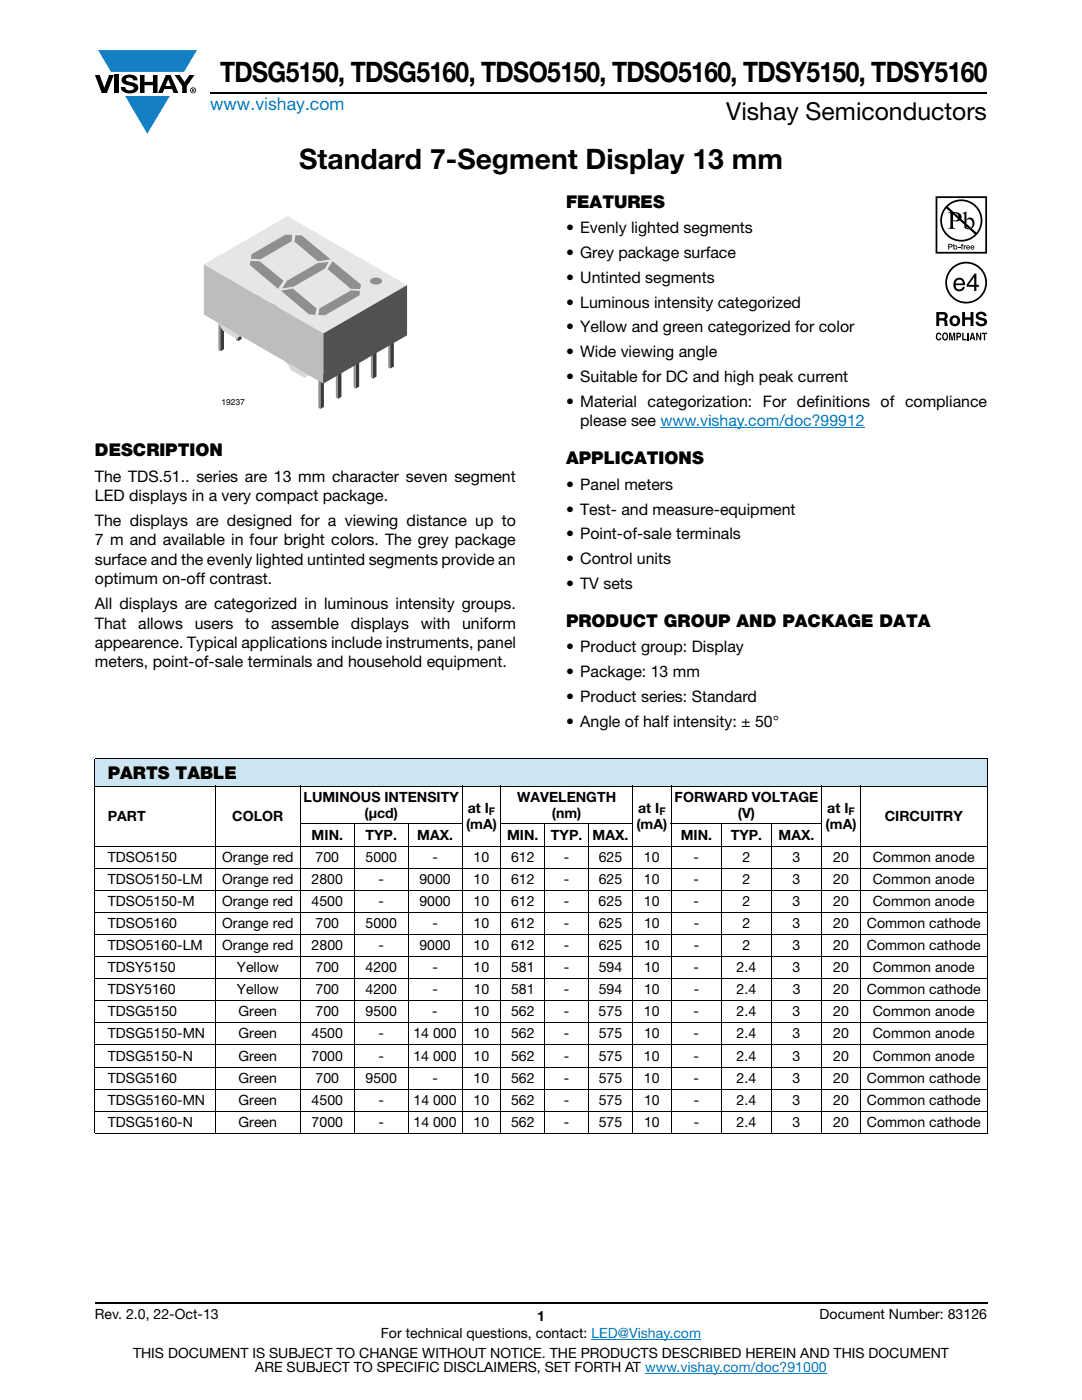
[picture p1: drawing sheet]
<svg xmlns="http://www.w3.org/2000/svg" width="216mm" height="279mm" viewBox="0 0 216 279" stroke-linecap="round" stroke-linejoin="round" font-family="sans-serif">
<defs><g id="words">
<g font-size="5.6">
<text x="43.9" y="16.4">TDSG5150, TDSG5160, TDSO5150, TDSO5160, TDSY5150, TDSY5160</text>
<text x="59.7" y="33.8">Standard 7-Segment Display 13 mm</text>
</g>
<text font-size="4.9" x="144.9" y="24">Vishay Semiconductors</text>
<text font-size="3.5" fill="#007ec4" x="42" y="21.9">www.vishay.com</text>
<g font-size="3.5">
<text x="112.9" y="41.5">FEATURES</text>
<text x="18.9" y="91.1">DESCRIPTION</text>
<text x="112.9" y="92.7">APPLICATIONS</text>
<text x="112.9" y="125.1">PRODUCT GROUP AND PACKAGE DATA</text>
<text x="21.5" y="155.5">PARTS TABLE</text>
</g>
<g font-size="3.2">
<text x="112.9" y="46.6">• Evenly lighted segments</text>
<text x="112.9" y="51.5">• Grey package surface</text>
<text x="112.9" y="56.5">• Untinted segments</text>
<text x="112.9" y="61.4">• Luminous intensity categorized</text>
<text x="112.9" y="66.3">• Yellow and green categorized for color</text>
<text x="112.9" y="71.3">• Wide viewing angle</text>
<text x="112.9" y="76.2">• Suitable for DC and high peak current</text>
<text x="112.9" y="81.2">• Material categorization: For definitions of compliance</text>
<text x="115.8" y="85">please see www.vishay.com/doc?99912</text>
<text x="18.9" y="96.2">The TDS.51.. series are 13 mm character seven segment</text>
<text x="18.9" y="100.1">LED displays in a very compact package.</text>
<text x="112.9" y="97.7">• Panel meters</text>
<text x="18.9" y="105">The displays are designed for a viewing distance up to</text>
<text x="112.9" y="102.7">• Test- and measure-equipment</text>
<text x="112.9" y="107.6">• Point-of-sale terminals</text>
<text x="18.9" y="108.9">7 m and available in four bright colors. The grey package</text>
<text x="18.9" y="112.8">surface and the evenly lighted untinted segments provide an</text>
<text x="112.9" y="112.5">• Control units</text>
<text x="18.9" y="116.6">optimum on-off contrast.</text>
<text x="112.9" y="117.5">• TV sets</text>
<text x="18.9" y="121.6">All displays are categorized in luminous intensity groups.</text>
<text x="18.9" y="125.5">That</text>
<text x="27.6" y="125.5">allows</text>
<text x="38.9" y="125.5">users</text>
<text x="48.9" y="125.5">to</text>
<text x="54.1" y="125.5">assemble</text>
<text x="70" y="125.5">displays</text>
<text x="84" y="125.5">with</text>
<text x="92.2" y="125.5">uniform</text>
<text x="18.9" y="129.3">appearence. Typical applications include instruments, panel</text>
<text x="112.9" y="130.2">• Product group: Display</text>
<text x="18.9" y="133.2">meters, point-of-sale terminals and household equipment.</text>
<text x="112.9" y="135.1">• Package: 13 mm</text>
<text x="112.9" y="140.1">• Product series: Standard</text>
<text x="112.9" y="145">• Angle of half intensity: ± 50°</text>
</g>
<g font-size="2.8">
<text x="60.6" y="160">LUMINOUS INTENSITY</text>
<text x="103.2" y="160">WAVELENGTH</text>
<text x="134.6" y="160">FORWARD VOLTAGE</text>
<text x="21.5" y="163.8">PART</text>
<text x="46.4" y="163.8">COLOR</text>
<text x="62.2" y="167.6">MIN.</text>
<text x="72.7" y="163.2">(μcd)</text>
<text x="72.9" y="167.6">TYP.</text>
<text x="83.2" y="167.6">MAX.</text>
<text x="93" y="165.4">(mA)</text>
<text x="93.3" y="162.2">at I</text>
<text x="101.2" y="167.6">MIN.</text>
<text x="109.9" y="167.6">TYP.</text>
<text x="110.1" y="163.2">(nm)</text>
<text x="118.2" y="167.6">MAX.</text>
<text x="127" y="165.4">(mA)</text>
<text x="127.3" y="162.2">at I</text>
<text x="135.8" y="167.6">MIN.</text>
<text x="145.8" y="167.6">TYP.</text>
<text x="147.2" y="163.2">(V)</text>
<text x="155.4" y="167.6">MAX.</text>
<text x="164.7" y="165.4">(mA)</text>
<text x="165.1" y="162.2">at I</text>
<text x="176.5" y="163.8">CIRCUITRY</text>
<text x="21.5" y="172">TDSO5150</text>
<text x="44.3" y="172">Orange red</text>
<text x="63" y="172">700</text>
<text x="72.9" y="172">5000</text>
<text x="86.3" y="172">-</text>
<text x="94.5" y="172">10</text>
<text x="102" y="172">612</text>
<text x="112.5" y="172">-</text>
<text x="119.5" y="172">625</text>
<text x="128.5" y="172">10</text>
<text x="138.4" y="172">-</text>
<text x="148.2" y="172">2</text>
<text x="158.2" y="172">3</text>
<text x="166.3" y="172">20</text>
<text x="174.2" y="172">Common anode</text>
<text x="21.5" y="176.4">TDSO5150-LM</text>
<text x="44.3" y="176.4">Orange red</text>
<text x="62.2" y="176.4">2800</text>
<text x="75.5" y="176.4">-</text>
<text x="83.7" y="176.4">9000</text>
<text x="94.5" y="176.4">10</text>
<text x="102" y="176.4">612</text>
<text x="112.5" y="176.4">-</text>
<text x="119.5" y="176.4">625</text>
<text x="128.5" y="176.4">10</text>
<text x="138.4" y="176.4">-</text>
<text x="148.2" y="176.4">2</text>
<text x="158.2" y="176.4">3</text>
<text x="166.3" y="176.4">20</text>
<text x="174.2" y="176.4">Common anode</text>
<text x="21.5" y="180.8">TDSO5150-M</text>
<text x="21.5" y="185.2">TDSO5160</text>
<text x="44.3" y="180.8">Orange red</text>
<text x="44.3" y="185.2">Orange red</text>
<text x="62.2" y="180.8">4500</text>
<text x="63" y="185.2">700</text>
<text x="72.9" y="185.2">5000</text>
<text x="75.5" y="180.8">-</text>
<text x="83.7" y="180.8">9000</text>
<text x="86.3" y="185.2">-</text>
<text x="94.5" y="180.8">10</text>
<text x="94.5" y="185.2">10</text>
<text x="102" y="180.8">612</text>
<text x="102" y="185.2">612</text>
<text x="112.5" y="180.8">-</text>
<text x="112.5" y="185.2">-</text>
<text x="119.5" y="180.8">625</text>
<text x="119.5" y="185.2">625</text>
<text x="128.5" y="180.8">10</text>
<text x="128.5" y="185.2">10</text>
<text x="138.4" y="180.8">-</text>
<text x="138.4" y="185.2">-</text>
<text x="148.2" y="180.8">2</text>
<text x="148.2" y="185.2">2</text>
<text x="158.1" y="180.8">3</text>
<text x="158.2" y="185.2">3</text>
<text x="166.3" y="180.8">20</text>
<text x="166.3" y="185.2">20</text>
<text x="173" y="185.2">Common cathode</text>
<text x="174.1" y="180.8">Common anode</text>
<text x="21.5" y="189.6">TDSO5160-LM</text>
<text x="44.3" y="189.6">Orange red</text>
<text x="62.2" y="189.6">2800</text>
<text x="75.5" y="189.6">-</text>
<text x="83.7" y="189.6">9000</text>
<text x="94.5" y="189.6">10</text>
<text x="102" y="189.6">612</text>
<text x="112.5" y="189.6">-</text>
<text x="119.5" y="189.6">625</text>
<text x="128.5" y="189.6">10</text>
<text x="138.4" y="189.6">-</text>
<text x="148.2" y="189.6">2</text>
<text x="158.2" y="189.6">3</text>
<text x="166.3" y="189.6">20</text>
<text x="173" y="189.6">Common cathode</text>
<text x="21.5" y="194">TDSY5150</text>
<text x="47.3" y="194">Yellow</text>
<text x="63" y="194">700</text>
<text x="72.9" y="194">4200</text>
<text x="86.3" y="194">-</text>
<text x="94.5" y="194">10</text>
<text x="102" y="194">581</text>
<text x="112.5" y="194">-</text>
<text x="119.5" y="194">594</text>
<text x="128.5" y="194">10</text>
<text x="138.4" y="194">-</text>
<text x="147" y="194">2.4</text>
<text x="158.2" y="194">3</text>
<text x="166.3" y="194">20</text>
<text x="174.2" y="194">Common anode</text>
<text x="21.5" y="198.4">TDSY5160</text>
<text x="21.5" y="202.8">TDSG5150</text>
<text x="47.3" y="198.4">Yellow</text>
<text x="47.6" y="202.8">Green</text>
<text x="63" y="202.8">700</text>
<text x="63" y="198.4">700</text>
<text x="72.9" y="202.8">9500</text>
<text x="72.9" y="198.4">4200</text>
<text x="86.3" y="202.8">-</text>
<text x="86.3" y="198.4">-</text>
<text x="94.5" y="202.8">10</text>
<text x="94.5" y="198.4">10</text>
<text x="102" y="202.8">562</text>
<text x="102" y="198.4">581</text>
<text x="112.5" y="202.8">-</text>
<text x="112.5" y="198.4">-</text>
<text x="119.5" y="202.8">575</text>
<text x="119.5" y="198.4">594</text>
<text x="128.5" y="202.8">10</text>
<text x="128.5" y="198.4">10</text>
<text x="138.4" y="202.8">-</text>
<text x="138.4" y="198.4">-</text>
<text x="147" y="202.8">2.4</text>
<text x="147" y="198.4">2.4</text>
<text x="158.1" y="202.8">3</text>
<text x="158.2" y="198.4">3</text>
<text x="166.3" y="202.8">20</text>
<text x="166.3" y="198.4">20</text>
<text x="173" y="198.4">Common cathode</text>
<text x="174.2" y="202.8">Common anode</text>
<text x="21.5" y="207.2">TDSG5150-MN</text>
<text x="47.6" y="207.2">Green</text>
<text x="62.2" y="207.2">4500</text>
<text x="75.5" y="207.2">-</text>
<text x="82.5" y="207.2">14 000</text>
<text x="94.5" y="207.2">10</text>
<text x="102" y="207.2">562</text>
<text x="112.5" y="207.2">-</text>
<text x="119.5" y="207.2">575</text>
<text x="128.5" y="207.2">10</text>
<text x="138.4" y="207.2">-</text>
<text x="147" y="207.2">2.4</text>
<text x="158.2" y="207.2">3</text>
<text x="166.3" y="207.2">20</text>
<text x="174.2" y="207.2">Common anode</text>
<text x="21.5" y="211.7">TDSG5150-N</text>
<text x="47.6" y="211.7">Green</text>
<text x="62.2" y="211.7">7000</text>
<text x="75.5" y="211.7">-</text>
<text x="82.5" y="211.7">14 000</text>
<text x="94.5" y="211.7">10</text>
<text x="102" y="211.7">562</text>
<text x="112.5" y="211.7">-</text>
<text x="119.5" y="211.7">575</text>
<text x="128.5" y="211.7">10</text>
<text x="138.4" y="211.7">-</text>
<text x="147" y="211.7">2.4</text>
<text x="158.2" y="211.7">3</text>
<text x="166.3" y="211.7">20</text>
<text x="174.2" y="211.7">Common anode</text>
<text x="21.5" y="216.1">TDSG5160</text>
<text x="21.5" y="220.5">TDSG5160-MN</text>
<text x="47.6" y="216.1">Green</text>
<text x="47.6" y="220.5">Green</text>
<text x="62.2" y="220.5">4500</text>
<text x="63" y="216.1">700</text>
<text x="72.9" y="216.1">9500</text>
<text x="75.5" y="220.5">-</text>
<text x="82.5" y="220.5">14 000</text>
<text x="86.3" y="216.1">-</text>
<text x="94.5" y="216.1">10</text>
<text x="94.5" y="220.5">10</text>
<text x="102" y="216.1">562</text>
<text x="102" y="220.5">562</text>
<text x="112.5" y="216.1">-</text>
<text x="112.5" y="220.5">-</text>
<text x="119.5" y="216.1">575</text>
<text x="119.5" y="220.5">575</text>
<text x="128.5" y="216.1">10</text>
<text x="128.5" y="220.5">10</text>
<text x="138.4" y="216.1">-</text>
<text x="138.4" y="220.5">-</text>
<text x="147" y="216.1">2.4</text>
<text x="147" y="220.5">2.4</text>
<text x="158.2" y="216.1">3</text>
<text x="158.2" y="220.5">3</text>
<text x="166.3" y="216.1">20</text>
<text x="166.3" y="220.5">20</text>
<text x="172.9" y="216.1">Common cathode</text>
<text x="173" y="220.5">Common cathode</text>
<text x="21.5" y="224.9">TDSG5160-N</text>
<text x="47.6" y="224.9">Green</text>
<text x="62.2" y="224.9">7000</text>
<text x="75.5" y="224.9">-</text>
<text x="82.5" y="224.9">14 000</text>
<text x="94.5" y="224.9">10</text>
<text x="102" y="224.9">562</text>
<text x="112.5" y="224.9">-</text>
<text x="119.5" y="224.9">575</text>
<text x="128.5" y="224.9">10</text>
<text x="138.4" y="224.9">-</text>
<text x="147" y="224.9">2.4</text>
<text x="158.2" y="224.9">3</text>
<text x="166.3" y="224.9">20</text>
<text x="173" y="224.9">Common cathode</text>
<text x="18.9" y="263.3">Rev. 2.0, 22-Oct-13</text>
<text x="107.2" y="263.6">1</text>
<text x="163.6" y="263.3">Document Number: 83126</text>
<text x="76" y="267.1">For technical questions, contact: LED@Vishay.com</text>
<text x="26.5" y="271">THIS DOCUMENT IS SUBJECT TO CHANGE WITHOUT NOTICE. THE PRODUCTS DESCRIBED HEREIN AND THIS DOCUMENT</text>
<text x="50.9" y="273.8">ARE SUBJECT TO SPECIFIC DISCLAIMERS, SET FORTH AT www.vishay.com/doc?91000</text>
</g>
<g font-size="2.1">
<text x="97.6" y="162.7">F</text>
<text x="131.6" y="162.7">F</text>
<text x="169.3" y="162.7">F</text>
</g>
<text font-size="1.7" x="44.2" y="80.8">19237</text>
</g></defs>
<g fill="#147fc3">
<path d="M19.6 10h19.7l-2.6 4.3h-1.1h-13.5z"/>
<path d="M25 19.2h8.9l-4.5 7.5z"/>
</g>
<g fill="#000">
<path d="M18.9 15h1l.9 2.5 1-2.5h.9l-1.4 3.6h-1zM22.9 15h.9v3.6h-.9zM24.6 15.3a2.1 2.1 0 0 1 2.8 .3l.1 .4h-.9a.79 .79 0 0 0-.7-.5 .79 .79 0 0 0-.8 .4l.3 .3 1 .2a1.08 1.08 0 0 1 1.2 1 1.08 1.08 0 0 1-1.1 1.2 1.73 1.73 0 0 1-2.4-1.2h.9a.96 .96 0 0 0 .8 .6 .96 .96 0 0 0 .9-.4 1.31 1.31 0 0 0-1.2-.6 1.03 1.03 0 0 1-1.1-.6 1.03 1.03 0 0 1 .2-1.1zM27.9 15h.9v1.3h1.7v-1.3h.9v3.6h-.9v-1.6h-1.7v1.6h-.9zM34.8 15h1.1l.9 1.4 1-1.4h1l-1.5 2.2v1.4h-.9v-1.4z"/>
<path d="M33.6 15.9l.5 1.3h-1.1zM33.1 15l-1.6 3.6h1l.3-.8h1.5l.3 .8h1l-1.6-3.6z"/>
<path d="M38.4 17.8h.2v.2h-.2zM38.3 17.7v.7h.1v-.3l.4 .3-.2-.3 .2-.2-.1-.2z"/>
<path d="M38.1 18a.46 .46 0 0 1 .9 0 .46 .46 0 0 1-.9 0zM37.9 18a.6 .6 0 0 0 1.2 0 .6 .6 0 0 0-1.2 0z"/>
</g>
<path d="M42 18.6h155M18.9 260h178.1" fill="none" stroke="#000" stroke-width=".36"/>
<path d="M131.8 85.3h40.8M118 267.3h21.9M128.7 274h36.3" fill="none" stroke="#007ec4" stroke-width=".2"/>
<path d="M40.7 43.1h40.5v38.5h-40.5z" fill="#fff"/>
<path d="M63.1 58.4l1.4-.8z" fill="#2f2f2f"/>
<path d="M58.8 54.9l.8-.4 5.8 3.3-.9 .4z" fill="#eee"/>
<path d="M58.8 54.9l5.7 3.3-.7-.2-.7 .4-2.8-1.6-.7-1.2z" fill="#d6d6d6"/>
<path d="M57.5 55.2l.7-.4 .4 .3-.7 .4z" fill="#a3a3a3"/>
<path d="M57.7 55.2v6.9" fill="none" stroke="#939393" stroke-width=".41"/>
<g fill="#3a3a3a">
<path d="M57.9 55.5l.7-.4v6.5l-.7 .5z"/>
<path d="M54.5 57.5l.7-.5v6.6l-.7 .5z"/>
</g>
<path d="M54.3 57.2v6.9" fill="none" stroke="#939393" stroke-width=".41"/>
<path d="M54.1 57.2l.7-.4 .4 .2-.7 .5z" fill="#a3a3a3"/>
<path d="M51 59.5l.7-.5v6.6l-.7 .5z" fill="#3a3a3a"/>
<path d="M50.8 59.2v6.9" fill="none" stroke="#939393" stroke-width=".41"/>
<g fill="#a3a3a3">
<path d="M50.6 59.2l.7-.4 .4 .2-.7 .5z"/>
<path d="M47.1 61.3l.7-.4 .4 .2-.7 .4z"/>
</g>
<path d="M47.5 61.5l.7-.4v6.6l-.7 .4z" fill="#3a3a3a"/>
<path d="M47.3 61.3v6.8" fill="none" stroke="#939393" stroke-width=".41"/>
<path d="M43.6 63.3l.7-.4 .4 .2-.7 .4z" fill="#a3a3a3"/>
<path d="M43.8 63.3v6.8" fill="none" stroke="#939393" stroke-width=".41"/>
<path d="M44 63.5l.7-.4v6.6l-.7 .4z" fill="#3a3a3a"/>
<path d="M72.4 62.8l5.7 3.3-.7-.3-.8 .4-2.7-1.5-.7-1.2z" fill="#d6d6d6"/>
<path d="M72.4 62.8l.8-.5 5.7 3.3-.8 .5z" fill="#eee"/>
<path d="M47.2 67.6l1.4-.9z" fill="#2f2f2f"/>
<path d="M77.5 66.7l.7-.4 .4 .3-.7 .4z" fill="#a3a3a3"/>
<path d="M77.7 66.7v6.9" fill="none" stroke="#939393" stroke-width=".41"/>
<path d="M77.9 67l.7-.4v6.6l-.7 .4z" fill="#3a3a3a"/>
<path d="M43 64.1l5.7 3.3-.8-.2-.7 .4-2.7-1.6-.8-1.2z" fill="#d6d6d6"/>
<path d="M43 64.1l.8-.5 5.7 3.3-.8 .5z" fill="#eee"/>
<path d="M74.4 69l.7-.4v6.6l-.7 .4z" fill="#3a3a3a"/>
<path d="M74 68.7l.7-.4 .4 .3-.7 .4z" fill="#a3a3a3"/>
<path d="M74.2 68.7v6.9" fill="none" stroke="#939393" stroke-width=".41"/>
<path d="M70.6 70.7l.7-.4 .4 .3-.7 .4z" fill="#a3a3a3"/>
<path d="M71 71l.7-.4v6.6l-.7 .4z" fill="#3a3a3a"/>
<path d="M70.8 70.7v6.9" fill="none" stroke="#939393" stroke-width=".41"/>
<path d="M67.4 73l.7-.4v6.6l-.7 .4z" fill="#3a3a3a"/>
<path d="M67 72.8l.7-.4 .4 .2-.7 .4z" fill="#a3a3a3"/>
<path d="M67.2 72.8v6.8" fill="none" stroke="#939393" stroke-width=".41"/>
<path d="M63.5 74.8l.7-.4 .4 .2-.7 .4z" fill="#a3a3a3"/>
<path d="M63.9 75l.7-.4v6.6l-.7 .4z" fill="#3a3a3a"/>
<path d="M63.7 74.8v6.8" fill="none" stroke="#939393" stroke-width=".41"/>
<path d="M56.6 71.9l.8-.4 5.7 3.3-.8 .4z" fill="#eee"/>
<path d="M56.5 71.9l5.8 3.3-.8-.2-.7 .4-2.8-1.6-.7-1.2z" fill="#d6d6d6"/>
<path d="M40.7 52.8l16.7-9.7 23.8 13.8-16.7 9.6z" fill="#e6e6e6"/>
<g fill="#8f8f8f">
<path d="M73.9 55.8a1.49 1.49 0 0 1 2.3 .3 1.39 1.39 0 0 1-2.4 0z"/>
<path d="M50.2 50.8l6.8-4 1.3 .1-.1 1.3-6.2 3.5h-1.9z"/>
<path d="M50 52l1.9 .2 4.7 3.8-1.1 1.6-5.6-4.7z"/>
<path d="M59 46.9l1.2 .1 5.8 4.8-2.6 .4-4.6-4z"/>
<path d="M57.2 56l6.2-3.5 2.2-.2-.8 1.3-6.2 3.6-2.3 .4z"/>
<path d="M56.1 58l2.3-.4 4.8 3.9-.3 1.3-1.2-.1z"/>
<path d="M63.7 61.6l6.3-3.7 1.8 .2v.8l-7 4-1.2-.1z"/>
<path d="M66.4 52.1l5.6 4.7-.1 .9-1.9-.1-4.6-3.9z"/>
</g>
<path d="M40.7 52.8l23.8 13.7v10.1l-23.8-13.8z" fill="#bdbdbd"/>
<path d="M64.5 66.5l16.7-9.6v10l-16.7 9.7z" fill="#515151"/>
<path d="M186.7 39.2h10.3v28.8h-10.3z" fill="#fff"/>
<g fill="#000">
<path d="M191.2 49.3h.4v.1h-.4zM191.9 48.7h.3l-.2 .2 .2 .1v.1h-.2v.7h-.1v-.7h-.2zM192.3 49h.2v.1l.3-.1v.1l-.3 .1v.6h-.2zM186.9 66.6l.4-.2h.3l.2 .5-.6-.2a.66 .66 0 0 0 .1 1l.3-.3h.2a.54 .54 0 0 1-.4 .6 .54 .54 0 0 1-.6-.5zM189.4 66.4h.4l.2 1.2 .2-1.2h.4v1.5h-.3v-1.3l-.2 1.3h-.2l-.3-1.3v1.3h-.2zM192 66.4h.3v1.2h.6v.3h-.9zM192 62.3h.6v1h1.1v-1h.5v2.8h-.5v-1.3h-1.1v1.3h-.6zM193 66.4h.3v1.5h-.3zM195 62.4a1.15 1.15 0 0 1 1.9 .7h-.6v-.2a.68 .68 0 0 0-1-.1v.4l.2 .1a1.29 1.29 0 0 1 1.5 .9 1.17 1.17 0 0 1-1.2 .9 1.17 1.17 0 0 1-1.1-.9h.5l.1 .2a.67 .67 0 0 0 1.1-.1l-.3-.3-.5-.1a.82 .82 0 0 1-.9-.5 .82 .82 0 0 1 .3-1zM194.8 66.4h.3l.5 1.1v-1.1h.2v1.5h-.3l-.5-1.1v1.1h-.2zM195.9 66.4h1.1v.3h-.4v1.2h-.3v-1.2h-.4z"/>
<path d="M187 39.5h9.6v10.8h-9.6zM186.7 39.2v11.4h10.3v-11.4z"/>
<path d="M189 56.4a3.8 3.8 0 0 1 7.6 0 3.8 3.8 0 0 1-7.6 0zM188.6 56.4a4.2 4.2 0 0 0 8.4 0 4.2 4.2 0 0 0-8.4 0z"/>
<path d="M189.1 41.3a3.9 3.9 0 0 1 5.3-.2 3.9 3.9 0 0 1 .4 5.3zM188.8 41.6l5.7 5.2a3.9 3.9 0 0 1-5.3 .1 3.9 3.9 0 0 1-.4-5.3zM187.6 44a4.2 4.2 0 0 0 8.4 0 4.2 4.2 0 0 0-8.4 0z"/>
<path d="M189.4 48.8v.4h.4v-.3zM189.2 48.7h.7l.2 .3-.2 .3-.5 .1v.4h-.2z"/>
<path d="M190.2 42.6v1.3a.75 .75 0 0 0 1.1-.6 .75 .75 0 0 0-1.1-.7zM189.2 42.4a2.81 2.81 0 0 1 2.4 .3 .97 .97 0 0 1 0 1.2 .97 .97 0 0 1-1.2 .2h-.2v1.1v.2l.5 .3h-1.5l.3-.2 .1-.3v-2.3v-.3z"/>
<path d="M190.4 49.4a.26 .26 0 0 0 .5 0 .26 .26 0 0 0-.5 0zM190.2 48.7h.2v.4a.38 .38 0 0 1 .5 0 .38 .38 0 0 1 0 .6 .38 .38 0 0 1-.5 0l-.2 .1z"/>
<path d="M190.9 56l-.2 .6h1.4a.7 .7 0 0 0-.4-.7 .7 .7 0 0 0-.8 .1zM190.7 55.7a1.18 1.18 0 0 1 1.4-.1 1.18 1.18 0 0 1 .5 1.3h-1.9a.73 .73 0 0 0 .5 .8 .73 .73 0 0 0 .9-.4h.4a1.21 1.21 0 0 1-1.6 .8 1.21 1.21 0 0 1-.6-1.7z"/>
<path d="M192.8 44v1.3l.2 .2a.72 .72 0 0 0 .8-.1 .72 .72 0 0 0 .3-.7 .72 .72 0 0 0-.4-.8 .72 .72 0 0 0-.9 .1zM192.1 42.5l.7-.3v1.6a.89 .89 0 0 1 1.1-.3 .89 .89 0 0 1 .6 1 1.23 1.23 0 0 1-.7 1.2 1.23 1.23 0 0 1-1.4-.2v-2.7z"/>
<path d="M194.4 55.3l-1.1 1.6h1.1zM194.5 54.6h.3v2.3h.5v.3h-.5v.9h-.4v-.9h-1.5v-.4z"/>
<path d="M193 49.2v.1h.4l-.2-.2zM193 49h.4l.2 .4h-.6v.2l.5-.1a.42 .42 0 0 1-.6 .2 .42 .42 0 0 1 .1-.7z"/>
<path d="M193.9 49.2l-.1 .1h.5l-.3-.2zM193.8 49h.5l.1 .4h-.6l.1 .2 .5-.1a.42 .42 0 0 1-.6 .2 .42 .42 0 0 1 0-.7z"/>
<path d="M187.4 62.8v.7h.9a.39 .39 0 0 0 .1-.7zM186.8 62.3h1.4a.79 .79 0 0 1 .8 .4 .79 .79 0 0 1-.1 .9l-.2 .1a.98 .98 0 0 1 .4 1.2l.1 .2h-.7l-.2-1.1h-.9v1.1h-.6z"/>
<path d="M188.4 66.7a.64 .64 0 0 0 .2 1l.1-.1a.64 .64 0 0 0-.1-1zM188.2 66.5l.2-.1a.56 .56 0 0 1 .7 .3 .82 .82 0 0 1-.5 1.3l-.2-.1a.89 .89 0 0 1-.2-1.4z"/>
<path d="M190.3 63.5a.63 .63 0 0 0-.3 .7 .63 .63 0 0 0 .8 .4 .63 .63 0 0 0 .2-.8 .63 .63 0 0 0-.7-.3zM189.5 64a1.09 1.09 0 0 1 2.1 0 1.09 1.09 0 0 1-2.1 0z"/>
<path d="M191.1 66.7v.4l.4-.1v-.3zM190.8 66.4h.6a.5 .5 0 0 1 .4 .5 .5 .5 0 0 1-.4 .5h-.3v.5h-.3z"/>
<path d="M194 66.7l-.1 .6h.3zM193.9 66.4h.3l.4 1.5h-.3v-.3h-.5l-.1 .3h-.3z"/>
</g>
<path d="M18.9 151.4h178.1v5.5h-178.1z" fill="#cce5f3"/>
<g fill="#fff">
<path d="M18.9 156.9h24v11.9h-24z"/>
<path d="M42.9 156.9h17v11.9h-17z"/>
<path d="M59.9 156.9h32.3v7.5h-32.3z"/>
<path d="M92.2 156.9h7.7v11.9h-7.7z"/>
<path d="M99.9 156.9h26.3v7.5h-26.3z"/>
<path d="M126.2 156.9h7.7v11.9h-7.7z"/>
<path d="M133.9 156.9h30.1v7.5h-30.1z"/>
<path d="M164 156.9h7.7v11.9h-7.7z"/>
<path d="M171.7 156.9h25.3v11.9h-25.3z"/>
<path d="M59.9 164.4h10.8v4.4h-10.8z"/>
<path d="M70.7 164.4h10.7v4.4h-10.7z"/>
<path d="M81.4 164.4h10.8v4.4h-10.8z"/>
<path d="M99.9 164.4h8.8v4.4h-8.8z"/>
<path d="M108.7 164.4h8.8v4.4h-8.8z"/>
<path d="M117.5 164.4h8.7v4.4h-8.7z"/>
<path d="M133.9 164.4h10.1v4.4h-10.1z"/>
<path d="M144 164.4h9.9v4.4h-9.9z"/>
<path d="M153.9 164.4h10.1v4.4h-10.1z"/>
</g>
<g fill="none" stroke="#000" stroke-width=".2">
<path d="M18.9 151.4h178.1M18.9 156.9h178.1M18.9 151.4v74.7M42.9 156.8v69.5M59.9 156.8v69.5M92.2 156.8v69.5M99.9 156.8v69.5M126.2 156.8v69.5M133.9 156.8v69.5M164 156.8v69.5M171.7 156.8v69.5M197 151.4v74.7"/>
<path d="M18.9 168.8h178.1M18.9 173.3h178.1M18.9 177.7h178.1M59.9 164.4h32.4M70.7 164.4v61.9M81.4 164.4v61.9M99.9 164.4h26.4M108.7 164.4v61.9M117.5 164.4v61.9M133.9 164.4h30.1M144 164.4v61.9M153.9 164.4v61.9"/>
<path d="M18.9 182.1h178.1M18.9 186.5h178.1M18.9 190.9h178.1M18.9 195.3h178.1M18.9 199.7h178.1M18.9 204.1h178.1M18.9 208.5h178.1M18.9 213h178.1M18.9 217.4h178.1M18.9 221.8h178.1M18.9 226.2h178.1"/>
</g>
<use href="#words"/>
</svg>
